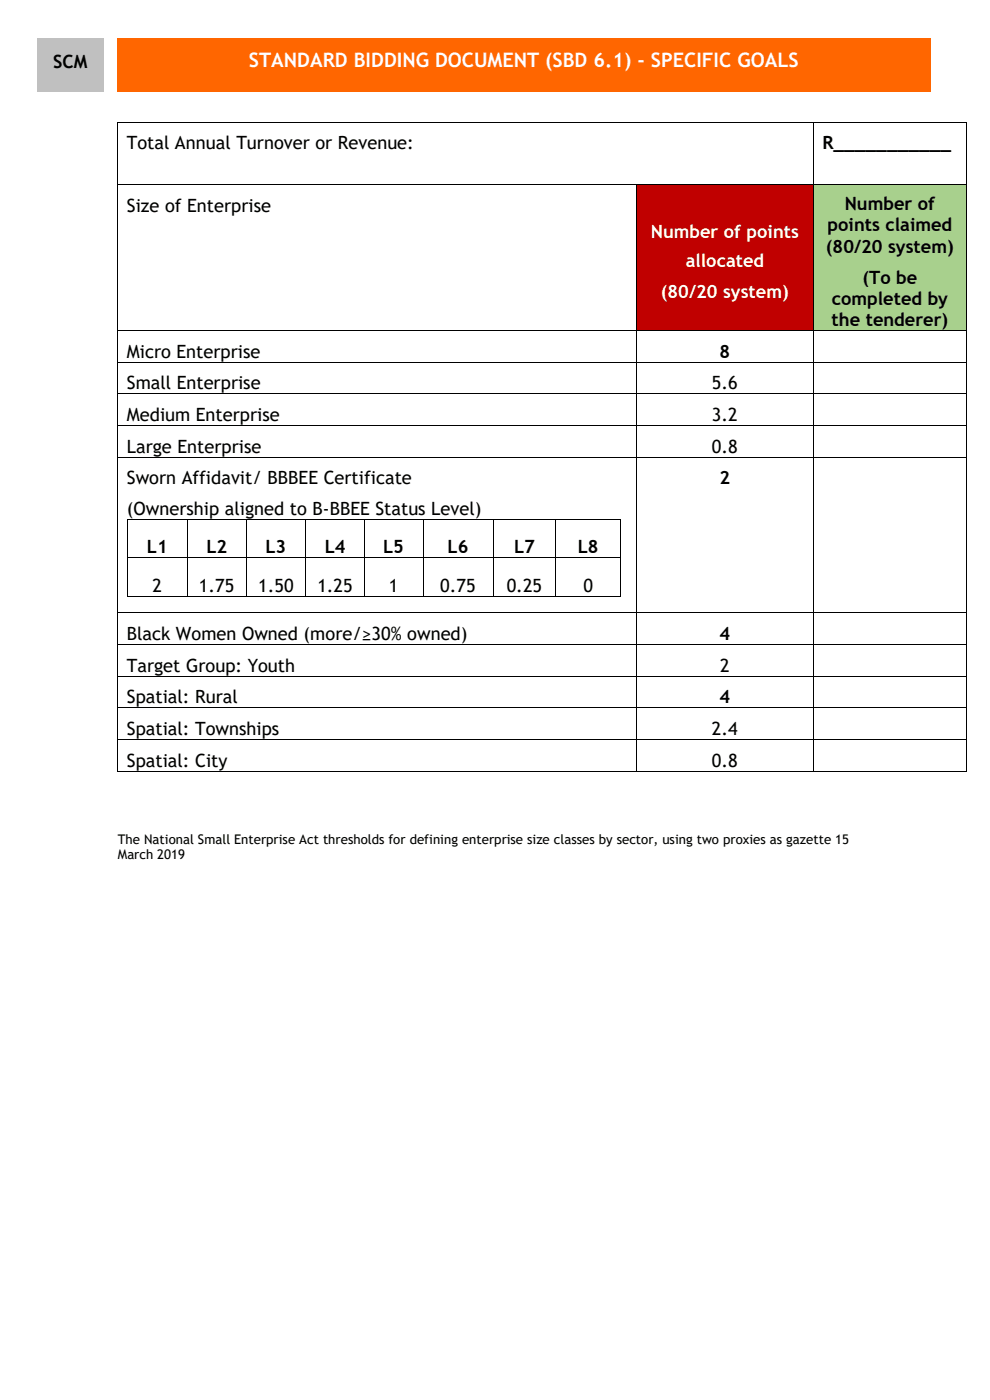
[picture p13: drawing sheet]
<svg xmlns="http://www.w3.org/2000/svg" width="210mm" height="297mm" viewBox="0 0 210 297" stroke-linecap="round" stroke-linejoin="round" font-family="sans-serif">
<defs><g id="words">
<text font-size="4.2" fill="#fff" x="52.8" y="14.2">STANDARD BIDDING DOCUMENT (SBD 6.1) - SPECIFIC GOALS</text>
<g font-size="3.9">
<text x="11.3" y="14.5">SCM</text>
<text x="26.9" y="31.7">Total Annual Turnover or Revenue:</text>
<text x="174.5" y="31.7">R___________</text>
<text x="26.9" y="44.9">Size of Enterprise</text>
<text x="179.2" y="44.6">Number of</text>
<text x="175.2" y="53.6">(80/20 system)</text>
<text x="175.6" y="49.1">points claimed</text>
<text x="176.5" y="64.7">completed by</text>
<text x="183" y="60.2">(To be</text>
<text x="176.4" y="69.2">the tenderer)</text>
<text x="26.9" y="75.9">Micro Enterprise</text>
<text x="152.7" y="75.9">8</text>
<text x="26.9" y="82.6">Small Enterprise</text>
<text x="151" y="82.6">5.6</text>
<text x="26.9" y="89.3">Medium Enterprise</text>
<text x="151" y="89.3">3.2</text>
<text x="26.9" y="96">Large Enterprise</text>
<text x="151" y="96">0.8</text>
<text x="26.9" y="102.7">Sworn Affidavit/ BBBEE Certificate</text>
<text x="152.7" y="102.7">2</text>
<text x="26.9" y="109.3">(Ownership aligned to B-BBEE Status Level)</text>
<text x="31.2" y="117.4">L1</text>
<text x="43.8" y="117.4">L2</text>
<text x="56.3" y="117.4">L3</text>
<text x="68.9" y="117.4">L4</text>
<text x="81.3" y="117.4">L5</text>
<text x="95" y="117.4">L6</text>
<text x="109.1" y="117.4">L7</text>
<text x="122.6" y="117.4">L8</text>
<text x="32.4" y="125.5">2</text>
<text x="42.2" y="125.5">1.75</text>
<text x="54.8" y="125.5">1.50</text>
<text x="67.3" y="125.5">1.25</text>
<text x="82.5" y="125.5">1</text>
<text x="93.4" y="125.5">0.75</text>
<text x="107.5" y="125.5">0.25</text>
<text x="123.8" y="125.5">0</text>
<text x="26.9" y="135.8">Black Women Owned (more/≥30% owned)</text>
<text x="152.7" y="135.8">4</text>
<text x="26.9" y="142.5">Target Group: Youth</text>
<text x="152.8" y="142.5">2</text>
<text x="26.9" y="149.2">Spatial: Rural</text>
<text x="152.7" y="149.2">4</text>
<text x="26.9" y="155.9">Spatial: Townships</text>
<text x="151" y="155.9">2.4</text>
<text x="26.9" y="162.7">Spatial: City</text>
<text x="151" y="162.7">0.8</text>
</g>
<g font-size="3.9" fill="#fff">
<text x="138.1" y="50.5">Number of points</text>
<text x="145.5" y="56.7">allocated</text>
<text x="140.2" y="63.3">(80/20 system)</text>
</g>
<g font-size="2.8">
<text x="25" y="179">The National Small Enterprise Act thresholds for defining enterprise size classes by sector, using two proxies as gazette 15</text>
<text x="25" y="182.3">March 2019</text>
</g>
</g></defs>
<path d="M7.9 8.1h14v11.3h-14z" fill-rule="evenodd" fill="#c0c0c0"/>
<path d="M24.9 8.2h172.5v11.3h-172.5z" fill-rule="evenodd" fill="#f60"/>
<g fill="#000">
<path d="M24.9 25.9h.2v.1h-.2z" fill-rule="evenodd"/>
<path d="M24.9 25.9h.2v.1h-.2z" fill-rule="evenodd"/>
<path d="M172.5 25.9h.1v.1h-.1z" fill-rule="evenodd"/>
<path d="M205 25.9h.1v.1h-.1z" fill-rule="evenodd"/>
<path d="M205 25.9h.1v.1h-.1z" fill-rule="evenodd"/>
</g>
<path d="M25 26v13.1M25.1 26h147.4M172.6 26v13.1M172.6 26h32.4M205.1 26v13.1" fill="none" stroke="#000" stroke-width=".21"/>
<g fill="#c00000">
<path d="M135.1 39.3h37.4v30.7h-37.4z" fill-rule="evenodd"/>
<path d="M136.9 45.2h33.8v6.2h-33.8z" fill-rule="evenodd"/>
<path d="M136.9 51.4h33.8v6.2h-33.8z" fill-rule="evenodd"/>
<path d="M136.9 57.6h33.8v6.5h-33.8z" fill-rule="evenodd"/>
</g>
<g fill="#a8d08d">
<path d="M172.6 39.3h32.3v30.7h-32.3z" fill-rule="evenodd"/>
<path d="M174.5 39.3h28.7v6.2h-28.7z" fill-rule="evenodd"/>
<path d="M174.5 45.5h28.7v4.5h-28.7z" fill-rule="evenodd"/>
<path d="M174.5 50h28.7v4.5h-28.7z" fill-rule="evenodd"/>
<path d="M174.5 54.5h28.7v6.5h-28.7z" fill-rule="evenodd"/>
<path d="M174.5 61h28.7v4.5h-28.7z" fill-rule="evenodd"/>
<path d="M174.5 65.5h28.7v4.5h-28.7z" fill-rule="evenodd"/>
</g>
<g fill="#000">
<path d="M24.9 39.1h.2v.2h-.2z" fill-rule="evenodd"/>
<path d="M135 39.1h.1v.2h-.1z" fill-rule="evenodd"/>
<path d="M172.5 39.1h.1v.2h-.1z" fill-rule="evenodd"/>
<path d="M205 39.1h.1v.2h-.1z" fill-rule="evenodd"/>
<path d="M24.9 70h.2v.2h-.2z" fill-rule="evenodd"/>
<path d="M24.9 76.8h.2v.1h-.2z" fill-rule="evenodd"/>
<path d="M135 70h.1v.2h-.1z" fill-rule="evenodd"/>
<path d="M135 76.8h.1v.1h-.1z" fill-rule="evenodd"/>
<path d="M172.5 70h.1v.2h-.1z" fill-rule="evenodd"/>
<path d="M172.5 76.8h.1v.1h-.1z" fill-rule="evenodd"/>
<path d="M205 70h.1v.2h-.1z" fill-rule="evenodd"/>
<path d="M205 76.8h.1v.1h-.1z" fill-rule="evenodd"/>
<path d="M24.9 83.5h.2v.1h-.2z" fill-rule="evenodd"/>
<path d="M24.9 90.2h.2v.1h-.2z" fill-rule="evenodd"/>
<path d="M24.9 96.9h.2v.2h-.2z" fill-rule="evenodd"/>
<path d="M135 83.5h.1v.1h-.1z" fill-rule="evenodd"/>
<path d="M135 90.2h.1v.1h-.1z" fill-rule="evenodd"/>
<path d="M135 96.9h.1v.2h-.1z" fill-rule="evenodd"/>
<path d="M172.5 83.5h.1v.1h-.1z" fill-rule="evenodd"/>
<path d="M172.5 90.2h.1v.1h-.1z" fill-rule="evenodd"/>
<path d="M172.5 96.9h.1v.2h-.1z" fill-rule="evenodd"/>
<path d="M205 83.5h.1v.1h-.1z" fill-rule="evenodd"/>
<path d="M205 90.2h.1v.1h-.1z" fill-rule="evenodd"/>
<path d="M205 96.9h.1v.2h-.1z" fill-rule="evenodd"/>
<path d="M26.9 110.1h.2v.2h-.2z" fill-rule="evenodd"/>
<path d="M26.9 110.1h.2v.2h-.2z" fill-rule="evenodd"/>
<path d="M26.9 118.3h.2v.1h-.2z" fill-rule="evenodd"/>
<path d="M39.7 110.1h.2v.2h-.2z" fill-rule="evenodd"/>
<path d="M39.7 118.3h.2v.1h-.2z" fill-rule="evenodd"/>
<path d="M52.1 110.1h.2v.2h-.2z" fill-rule="evenodd"/>
<path d="M52.1 118.3h.2v.1h-.2z" fill-rule="evenodd"/>
<path d="M64.8 110.1h.2v.2h-.2z" fill-rule="evenodd"/>
<path d="M64.8 118.3h.2v.1h-.2z" fill-rule="evenodd"/>
<path d="M77.2 110.1h.2v.2h-.2z" fill-rule="evenodd"/>
<path d="M77.2 118.3h.2v.1h-.2z" fill-rule="evenodd"/>
<path d="M89.7 110.1h.1v.2h-.1z" fill-rule="evenodd"/>
<path d="M89.7 118.3h.1v.1h-.1z" fill-rule="evenodd"/>
<path d="M104.6 110.1h.1v.2h-.1z" fill-rule="evenodd"/>
<path d="M104.6 118.3h.1v.1h-.1z" fill-rule="evenodd"/>
<path d="M117.9 110.1h.1v.2h-.1z" fill-rule="evenodd"/>
<path d="M117.9 118.3h.1v.1h-.1z" fill-rule="evenodd"/>
<path d="M131.6 110.1h.1v.2h-.1z" fill-rule="evenodd"/>
<path d="M131.6 110.1h.1v.2h-.1z" fill-rule="evenodd"/>
<path d="M131.6 118.3h.1v.1h-.1z" fill-rule="evenodd"/>
<path d="M24.9 130h.2v.1h-.2z" fill-rule="evenodd"/>
<path d="M24.9 136.7h.2v.1h-.2z" fill-rule="evenodd"/>
<path d="M26.9 126.4h.2v.2h-.2z" fill-rule="evenodd"/>
<path d="M26.9 126.4h.2v.2h-.2z" fill-rule="evenodd"/>
<path d="M39.7 126.4h.2v.2h-.2z" fill-rule="evenodd"/>
<path d="M52.1 126.4h.2v.2h-.2z" fill-rule="evenodd"/>
<path d="M64.8 126.4h.2v.2h-.2z" fill-rule="evenodd"/>
<path d="M77.2 126.4h.2v.2h-.2z" fill-rule="evenodd"/>
<path d="M89.7 126.4h.1v.2h-.1z" fill-rule="evenodd"/>
<path d="M104.6 126.4h.1v.2h-.1z" fill-rule="evenodd"/>
<path d="M117.9 126.4h.1v.2h-.1z" fill-rule="evenodd"/>
<path d="M131.6 126.4h.1v.2h-.1z" fill-rule="evenodd"/>
<path d="M131.6 126.4h.1v.2h-.1z" fill-rule="evenodd"/>
<path d="M135 130h.1v.1h-.1z" fill-rule="evenodd"/>
<path d="M135 136.7h.1v.1h-.1z" fill-rule="evenodd"/>
<path d="M172.5 130h.1v.1h-.1z" fill-rule="evenodd"/>
<path d="M172.5 136.7h.1v.1h-.1z" fill-rule="evenodd"/>
<path d="M205 130h.1v.1h-.1z" fill-rule="evenodd"/>
<path d="M205 136.7h.1v.1h-.1z" fill-rule="evenodd"/>
<path d="M24.9 143.4h.2v.2h-.2z" fill-rule="evenodd"/>
<path d="M24.9 150.1h.2v.2h-.2z" fill-rule="evenodd"/>
<path d="M24.9 156.8h.2v.2h-.2z" fill-rule="evenodd"/>
<path d="M135 143.4h.1v.2h-.1z" fill-rule="evenodd"/>
<path d="M135 150.1h.1v.2h-.1z" fill-rule="evenodd"/>
<path d="M135 156.8h.1v.2h-.1z" fill-rule="evenodd"/>
<path d="M172.5 143.4h.1v.2h-.1z" fill-rule="evenodd"/>
<path d="M172.5 150.1h.1v.2h-.1z" fill-rule="evenodd"/>
<path d="M172.5 156.8h.1v.2h-.1z" fill-rule="evenodd"/>
<path d="M205 143.4h.1v.2h-.1z" fill-rule="evenodd"/>
<path d="M205 150.1h.1v.2h-.1z" fill-rule="evenodd"/>
<path d="M205 156.8h.1v.2h-.1z" fill-rule="evenodd"/>
<path d="M24.9 163.5h.2v.2h-.2z" fill-rule="evenodd"/>
<path d="M24.9 163.5h.2v.2h-.2z" fill-rule="evenodd"/>
<path d="M135 163.5h.1v.2h-.1z" fill-rule="evenodd"/>
<path d="M172.5 163.5h.1v.2h-.1z" fill-rule="evenodd"/>
<path d="M205 163.5h.1v.2h-.1z" fill-rule="evenodd"/>
<path d="M205 163.5h.1v.2h-.1z" fill-rule="evenodd"/>
</g>
<g fill="none" stroke="#000" stroke-width=".21">
<path d="M25 39.3v30.7M25.1 39.2h109.9M135.1 39.3v30.7M135.1 39.2h37.4M172.6 39.3v30.7M172.6 39.2h32.4M205.1 39.3v30.7M25 70.2v6.6M25 76.9v6.6M25.1 70.1h109.9M25.1 76.8h109.9M135.1 70.2v6.6"/>
<path d="M135.1 76.9v6.6M135.1 70.1h37.4M135.1 76.8h37.4M172.6 70.2v6.6M172.6 76.9v6.6M172.6 70.1h32.4M172.6 76.8h32.4M205.1 70.2v6.6M205.1 76.9v6.6M25 83.6v6.6M25 90.3v6.6M25 97.1v32.9"/>
<path d="M25.1 83.6h109.9M25.1 90.3h109.9M25.1 97h109.9M135.1 83.6v6.6M135.1 90.3v6.6M135.1 97.1v32.9M135.1 83.6h37.4M135.1 90.3h37.4M135.1 97h37.4M172.6 83.6v6.6M172.6 90.3v6.6M172.6 97.1v32.9"/>
<path d="M172.6 83.6h32.4M172.6 90.3h32.4M172.6 97h32.4M205.1 83.6v6.6M205.1 90.3v6.6M205.1 97.1v32.9M27 110.3v8M27 118.4v8M27.1 110.2h12.6M27.1 118.3h12.6M39.8 110.3v8M39.8 118.4v8"/>
<path d="M39.9 110.2h12.2M39.9 118.3h12.2M52.2 110.3v8M52.2 118.4v8M52.3 110.2h12.5M52.3 118.3h12.5M64.9 110.3v8M64.9 118.4v8M65 110.2h12.2M65 118.3h12.2M77.3 110.3v8M77.3 118.4v8"/>
<path d="M77.4 110.2h12.3M77.4 118.3h12.3M89.8 110.3v8M89.8 118.4v8M89.8 110.2h14.8M89.8 118.3h14.8M104.7 110.3v8M104.7 118.4v8M104.7 110.2h13.2M104.7 118.3h13.2M117.9 110.3v8M117.9 118.4v8"/>
<path d="M118 110.2h13.6M118 118.3h13.6M131.6 110.3v8M131.6 118.4v8M25 130.1v6.6M25 136.8v6.6M25.1 130.1h109.9M25.1 136.8h109.9M27.1 126.5h12.6M39.9 126.5h12.2M52.3 126.5h12.5M65 126.5h12.2"/>
<path d="M77.4 126.5h12.3M89.8 126.5h14.8M104.7 126.5h13.2M118 126.5h13.6M135.1 130.1v6.6M135.1 136.8v6.6M135.1 130.1h37.4M135.1 136.8h37.4M172.6 130.1v6.6M172.6 136.8v6.6M172.6 130.1h32.4M172.6 136.8h32.4"/>
<path d="M205.1 130.1v6.6M205.1 136.8v6.6M25 143.6v6.5M25 150.3v6.5M25 157v6.5M25.1 143.5h109.9M25.1 150.2h109.9M25.1 156.9h109.9M135.1 143.6v6.5M135.1 150.3v6.5M135.1 157v6.5M135.1 143.5h37.4"/>
<path d="M135.1 150.2h37.4M135.1 156.9h37.4M172.6 143.6v6.5M172.6 150.3v6.5M172.6 157v6.5M172.6 143.5h32.4M172.6 150.2h32.4M172.6 156.9h32.4M205.1 143.6v6.5M205.1 150.3v6.5M205.1 157v6.5M25.1 163.6h109.9"/>
<path d="M135.1 163.6h37.4M172.6 163.6h32.4"/>
</g>
<use href="#words"/>
</svg>
